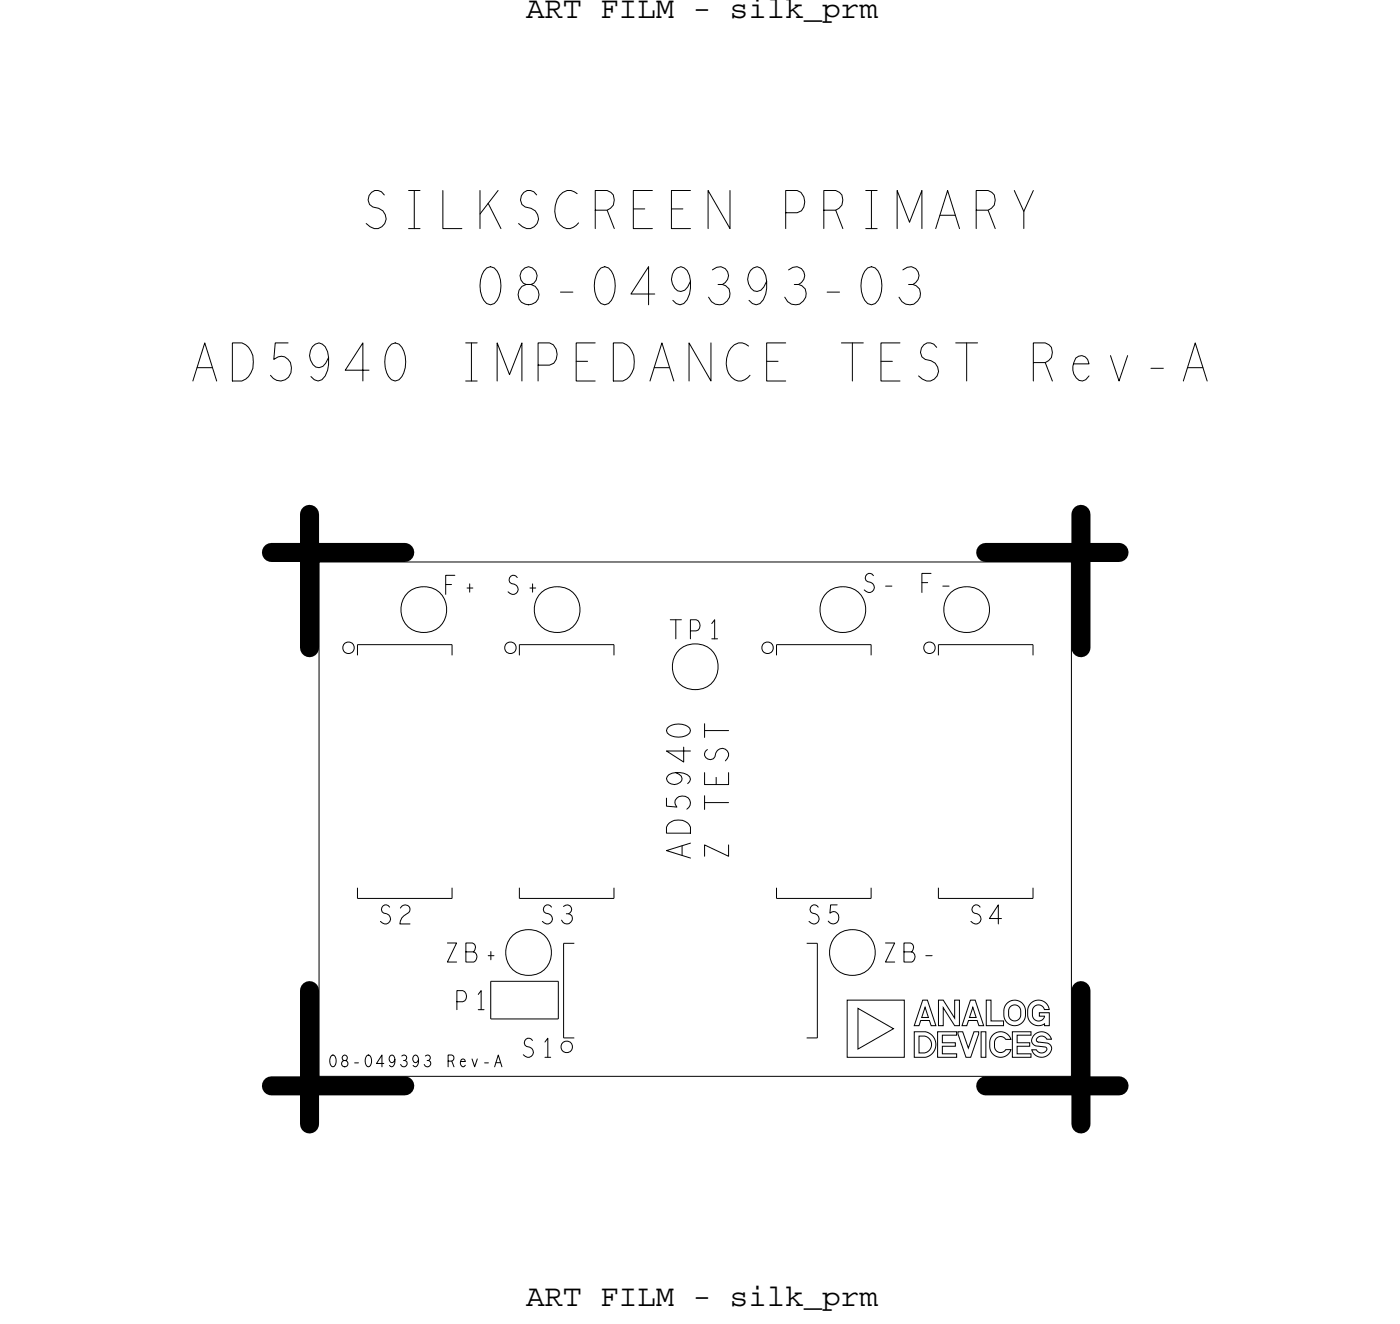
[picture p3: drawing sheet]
<svg xmlns="http://www.w3.org/2000/svg" width="93mm" height="88mm" viewBox="0 0 93 88" stroke-linecap="round" stroke-linejoin="round" font-family="sans-serif">
<defs><g id="words">
<text font-size="2.5" x="69" y="25.4">Rev-A</text>
<g font-size="2.1">
<text x="35.1" y="1.2">ART FILM - silk_prm</text>
<text x="35.1" y="87">ART FILM - silk_prm</text>
</g>
<g font-size="1.3">
<text x="29.5" y="39.6">F+</text>
<text x="33.7" y="39.6">S+</text>
<text x="61.3" y="39.5">F-</text>
<text x="29.7" y="64.1">ZB+</text>
</g>
<text font-size=".8" x="29.7" y="71.1">Rev-A</text>
</g></defs>
<!-- layer: Board Outline -->
<path d="M21.3 37.5h50.1v34.3h-50.1z" fill="none" stroke="#000" stroke-width=".07"/>
<path d="M18.1 36.8h8.9zM20.6 34.3v8.9zM65.7 36.8h8.9zM72.1 34.3v8.9zM18.1 72.4h8.9zM20.6 66v8.9zM65.7 72.4h8.9zM72.1 66v8.9z" fill="none" stroke="#000" stroke-width="1.3"/>
<!-- layer: Components -->
<g fill="none" stroke="#000" stroke-width=".07">
<path d="M23.8 43h6.3zM23.8 43v.7zM23.8 59.2v.7zM23.8 59.9h6.3zM30.1 43v.7zM30.1 59.2v.7zM34.6 43h6.3zM34.6 43v.7zM34.6 59.2v.7zM34.6 59.9h6.3zM40.9 43v.7zM40.9 59.2v.7z"/>
<path d="M51.8 43h6.3zM51.8 43v.7zM51.8 59.2v.7zM51.8 59.9h6.3zM58.1 43v.7zM58.1 59.2v.7zM62.6 43h6.3zM62.6 43v.7zM62.6 59.2v.7zM62.6 59.9h6.3zM68.9 43v.7zM68.9 59.2v.7z"/>
<path d="M32.7 65.4v2.5zM32.7 67.9h4.5zM32.7 65.4h4.5zM37.2 65.4v2.5zM37.6 62.9h.7zM37.6 62.9v6.3zM37.6 69.2h.7zM53.8 69.2h.7zM53.8 62.9h.7zM54.5 62.9v6.3zM56.5 66.7h3.8v3.8h-3.8zM57.2 67.2l2.4 1.4-2.4 1.3z"/>
<path d="M61 68.8h.7a.87 .87 0 0 1 .7 .8 .87 .87 0 0 1-.7 .9h-.7zM61.3 69.1h.5l.3 .3v.4l-.3 .4h-.5zM61.5 66.7h.3l.6 1.7h-.3l-.1-.4h-.6l-.1 .4h-.3zM61.7 67.2l.2 .6h-.4zM62.5 68.8h1.3v.2h-1v.5h.9v.2h-.9v.6h1v.2h-1.3zM62.6 66.7h.3l.8 1.2v-1.2h.3v1.7h-.3l-.8-1.2v1.2h-.3zM63.9 68.8h.3l.4 1.1 .3-1.1h.4l-.6 1.7h-.3zM64.7 66.7h.3l.6 1.7h-.3l-.1-.4h-.6l-.1 .4h-.4zM64.9 67.2l.2 .6h-.5zM65.4 68.8h.3v1.7h-.3zM65.8 66.7h.3v1.4h.8v.3h-1.1zM66.2 69l.3-.2h.3l.3 .1 .2 .2 .1 .2h-.3l-.3-.2h-.2l-.3 .4v.4l.2 .2 .3 .1 .3-.2h.3l-.3 .4-.5 .1-.5-.3-.1-.3v-.4z"/>
<path d="M67.2 66.9l.3-.2h.3l.3 .1 .2 .2 .1 .3v.5l-.4 .5-.5 .1-.5-.4-.1-.7zM67.4 67.1l.3-.1 .3 .2v.5l-.2 .3h-.3l-.2-.2v-.5zM67.5 68.8h1.2v.2h-.9v.5h.9v.2h-.9v.6h.9v.2h-1.2zM68.7 66.9l.3-.2h.3l.5 .2 .2 .4h-.4l-.3-.3-.3 .1-.2 .2v.4l.2 .3 .3 .1 .2-.1 .1-.3h-.3v-.2h.7v.9h-.4v-.1l-.5 .1-.4-.3-.2-.3v-.4zM69 69l.4-.2 .4 .1 .3 .4h-.3l-.2-.2h-.2l-.2 .1-.1 .2 .1 .1 .7 .1 .2 .1a.65 .65 0 0 1-.5 .8 .65 .65 0 0 1-.8-.5h.3l.2 .1 .2 .1 .2-.1 .1-.1-.1-.2-.6-.1-.2-.1-.1-.2z"/>
<circle cx="23.2" cy="43.2" r=".38"/>
<circle cx="28.3" cy="40.7" r="1.54"/>
<circle cx="34" cy="43.2" r=".38"/>
<circle cx="37.1" cy="40.7" r="1.54"/>
<circle cx="46.4" cy="44.5" r="1.54"/>
<circle cx="51.2" cy="43.2" r=".38"/>
<circle cx="56.2" cy="40.7" r="1.54"/>
<circle cx="62" cy="43.2" r=".38"/>
<circle cx="64.5" cy="40.7" r="1.54"/>
<circle cx="35.2" cy="63.5" r="1.54"/>
<circle cx="37.8" cy="69.8" r=".38"/>
<circle cx="56.8" cy="63.5" r="1.54"/>
</g>
<!-- layer: Text -->
<g fill="none" stroke="#000" stroke-width=".07">
<path d="M25.6 13a.58 .58 0 0 0-.9-.1 .58 .58 0 0 0 .2 .9 .74 .74 0 0 1 .8 .6 .74 .74 0 0 1-.5 .8h-.2l-.6-.3M27.2 15.2h.8M27.2 12.7h.8M27.6 12.7v2.5M29.5 12.7v2.5h1.3M32 12.7v2.5M32.4 17.9a.57 .57 0 0 1 .9 .4 1.82 1.82 0 0 1-.3 1.9 .57 .57 0 0 1-.9-.4 1.82 1.82 0 0 1 .3-1.9zM32.5 13.5l.9 1.7M33.2 12.7l-1.2 1.6M34.8 18.1a.58 .58 0 0 0 0 .6 .58 .58 0 0 0 .6 .3 .69 .69 0 0 1 .4 1 .69 .69 0 0 1-1.1 0 .69 .69 0 0 1 .4-1 .58 .58 0 0 0 .7-.8 .58 .58 0 0 0-1-.1zM35.8 13a.58 .58 0 0 0-.9-.1 .58 .58 0 0 0 .1 .9 .74 .74 0 0 1 .9 .6 .74 .74 0 0 1-.5 .8h-.3l-.5-.3M37.4 19.5h.8"/>
<path d="M38.5 12.9a.81 .81 0 0 0-1.4 .4 1.37 1.37 0 0 0 .7 1.9 .89 .89 0 0 0 .8-.3M39.7 14h.8a.69 .69 0 0 0 .5-.6 .69 .69 0 0 0-.5-.7h-.8v2.5M40.1 17.9a.57 .57 0 0 1 .8 .4 1.82 1.82 0 0 1-.3 1.9 .57 .57 0 0 1-.8-.4 1.82 1.82 0 0 1 .3-1.9zM40.5 14l.5 1.2M42.2 13.9h.8M43.5 12.7h-1.3v2.5h1.3M43.7 19.6h-1.6l1.1-1.8v2.5M44.8 13.9h.7M46 18.8l-.2 .3a.49 .49 0 0 1-.8 .1 .88 .88 0 0 1 .4-1.4 .88 .88 0 0 1 .6 1 1.72 1.72 0 0 1-.4 1.4l-.3 .1-.2-.1-.2-.2M46 12.7h-1.2v2.5h1.2M47.5 18a.61 .61 0 0 1 1 0 .61 .61 0 0 1-.3 1M47.9 19a.69 .69 0 0 1 .8 .8 .69 .69 0 0 1-1 .5l-.3-.2-.2-.3"/>
<path d="M48.7 12.7v2.5l-1.5-2.5v2.5M51.1 18.8l-.2 .3a.49 .49 0 0 1-.8 .1 .88 .88 0 0 1 .4-1.4 .88 .88 0 0 1 .6 1 1.72 1.72 0 0 1-.4 1.4l-.3 .1-.2-.1-.3-.2M52.4 14.2h.7a.79 .79 0 0 0 .6-.8 .79 .79 0 0 0-.6-.7h-.7v2.5M52.6 18a.61 .61 0 0 1 .9 0 .61 .61 0 0 1-.3 1M53 19a.69 .69 0 0 1 .8 .8 .69 .69 0 0 1-1 .5l-.3-.2-.2-.3M54.9 14h.8a.69 .69 0 0 0 .5-.6 .69 .69 0 0 0-.5-.7h-.8v2.5M55.1 19.5h.9M55.7 14l.5 1.2M57.7 15.2h.8M57.7 12.7h.8M57.8 17.9a.57 .57 0 0 1 .9 .4 1.82 1.82 0 0 1-.3 1.9 .57 .57 0 0 1-.9-.4 1.82 1.82 0 0 1 .3-1.9zM58.1 12.7v2.5"/>
<path d="M59.8 15.2v-2.5l.8 2.1 .9-2.1v2.5M60.2 18a.61 .61 0 0 1 1 0 .61 .61 0 0 1-.3 1M60.6 19a.69 .69 0 0 1 .8 .8 .69 .69 0 0 1-1 .5l-.3-.2-.2-.3M62.4 15.2l.8-2.5 .8 2.5M62.7 14.4h1M65.1 14h.8a.69 .69 0 0 0 .5-.6 .69 .69 0 0 0-.5-.7h-.8v2.5M65.9 14l.5 1.2M67.6 12.7l.7 1.4v1.1M68.9 12.7l-.6 1.4M12.9 25.4l.8-2.5 .7 2.5M13.1 24.5h1.1M15.5 22.9h.6a1.44 1.44 0 0 1 0 2.5h-.6z"/>
<path d="M19.2 22.9h-.8l-.1 1.1a.68 .68 0 0 1 .7-.2 .68 .68 0 0 1 .4 .7 .76 .76 0 0 1-.5 .8 .76 .76 0 0 1-.9-.3M21.9 23.8l-.2 .4a.49 .49 0 0 1-.8 .1 .88 .88 0 0 1 .4-1.4 .88 .88 0 0 1 .6 .9 1.72 1.72 0 0 1-.4 1.5l-.3 .1-.2-.1-.3-.2M24.6 24.7h-1.6l1.2-1.8v2.5M26.1 22.9a.57 .57 0 0 1 .8 .5 1.82 1.82 0 0 1-.3 1.9 .57 .57 0 0 1-.8-.5 1.82 1.82 0 0 1 .3-1.9zM30.3 38.4h-.6v1.2M31.1 22.9h.7M31.1 25.4h.7M31.4 22.9v2.5M33.1 25.4v-2.5l.9 2.1 .8-2.1v2.5M34.5 38.5a.29 .29 0 0 0-.5-.1 .29 .29 0 0 0 .1 .5 .37 .37 0 0 1 .4 .2 .37 .37 0 0 1-.2 .5 .37 .37 0 0 1-.4-.1M35.9 24.3h.7a.79 .79 0 0 0 .5-.7 .79 .79 0 0 0-.5-.7h-.7v2.5M38.4 24.1h.8"/>
<path d="M39.7 22.9h-1.3v2.5h1.3M40.9 22.9h.6a1.44 1.44 0 0 1 0 2.5h-.6zM43.3 25.4l.8-2.5 .8 2.5M43.6 24.5h1M47.4 22.9v2.5l-1.5-2.5v2.5M49.9 23.1a.81 .81 0 0 0-1.3 .4 1.37 1.37 0 0 0 .6 1.9 .89 .89 0 0 0 .8-.4M51.1 24.1h.8M52.4 22.9h-1.3v2.5h1.3M56.1 22.9h1.5M56.8 22.9v2.5M58.2 38.4a.29 .29 0 0 0-.4-.1 .29 .29 0 0 0 .1 .5 .37 .37 0 0 1 .4 .2 .37 .37 0 0 1-.2 .5 .37 .37 0 0 1-.5-.2M58.7 24.1h.8"/>
<path d="M59 39.1h.5M60 22.9h-1.3v2.5h1.3M62.1 38.2h-.6v1.3M62.5 23.2a.58 .58 0 0 0-1-.2 .58 .58 0 0 0 .2 1 .74 .74 0 0 1 .8 .5 .74 .74 0 0 1-.5 .9h-.2l-.6-.3M63.7 22.9h1.5M64.5 22.9v2.5M68.9 24.2h.8a.69 .69 0 0 0 .5-.7 .69 .69 0 0 0-.5-.6h-.8v2.5M78.9 25.4l.8-2.5 .8 2.5M44.4 53.2v.5l.7 .1a.5 .5 0 0 1 .4-.8 .5 .5 0 0 1 .5 .7l-.2 .2M44.5 48.5a1.03 1.03 0 0 1 1.5 .2 .95 .95 0 0 1-1.6 0zM44.6 54.9a.84 .84 0 0 1 1-.2 .84 .84 0 0 1 .4 .8h-1.6v-.4zM44.7 41.3h.7"/>
<path d="M45.1 51.5l.2 .1a.31 .31 0 0 1 0 .6 .5 .5 0 0 1-.5 .1 .5 .5 0 0 1-.3-.5 1.03 1.03 0 0 1 1.5 .1l-.1 .3M45.1 41.3v1.3M45.5 56.4v.6M45.6 49.8v1l-1.2-.7h1.6M46 42.1h.4a.4 .4 0 0 0 .3-.4 .4 .4 0 0 0-.3-.4h-.4v1.3M46 56.2l-1.6 .5 1.6 .5M47 51.5v.8h1.6v-.8M47 48.2v1M47 53v1M47 48.7h1.6M47 53.5h1.6M47.2 50a.36 .36 0 0 0-.1 .5 .36 .36 0 0 0 .6-.1 .46 .46 0 0 1 .6-.5 .46 .46 0 0 1 .1 .8"/>
<path d="M47.5 41.6l.2-.3v1.3M47.5 42.6h.3M47.8 51.8v.5M48.6 56.3v.8l-1.6-.8v.8M22.1 70.4a.39 .39 0 0 1 .3 .2 .39 .39 0 0 1-.1 .4v.1a.39 .39 0 0 1-.3-.3 .39 .39 0 0 1 .1-.4zM22.8 70.4l.1 .3a.23 .23 0 0 1 .3 .1 .23 .23 0 0 1-.1 .3 .23 .23 0 0 1-.3-.2l.1-.2a.22 .22 0 0 0 .2-.1 .22 .22 0 0 0-.1-.3zM23.6 70.9h.3M24.5 70.4a.39 .39 0 0 1 .3 .2 .39 .39 0 0 1-.1 .4l-.1 .1a.39 .39 0 0 1-.3-.3 .39 .39 0 0 1 .1-.4zM25.6 70.9h-.5l.4-.6v.8M26 60.5a.29 .29 0 0 0-.5-.1 .29 .29 0 0 0 .1 .5 .37 .37 0 0 1 .4 .2 .37 .37 0 0 1-.2 .5 .37 .37 0 0 1-.4-.2M26.3 70.6v.2a.22 .22 0 0 1-.4-.2 .22 .22 0 0 1 .4-.2 .42 .42 0 0 1-.3 .7v-.1M26.7 60.5a.32 .32 0 0 1 .5-.2 .32 .32 0 0 1 .1 .5 .85 .85 0 0 0-.6 .8h.6"/>
<path d="M26.8 70.4a.19 .19 0 0 1 .3 0 .19 .19 0 0 1-.1 .3M26.9 70.7a.22 .22 0 0 1 .2 .2 .22 .22 0 0 1-.1 .2 .22 .22 0 0 1-.3-.1M27.9 70.6l-.1 .2a.21 .21 0 0 1-.3-.2 .21 .21 0 0 1 .3-.2 .42 .42 0 0 1-.2 .7l-.1-.1M28.4 70.4a.19 .19 0 0 1 .3 0 .19 .19 0 0 1-.1 .3M28.5 70.7a.22 .22 0 0 1 .2 .2 .22 .22 0 0 1-.2 .2 .22 .22 0 0 1-.2-.1M29.8 62.9h.6l-.6 1.2h.6M29.9 70.7h.2l.1-.1v-.2l-.3-.1v.8M30.5 66.8h.3a.4 .4 0 0 0 .3-.4 .4 .4 0 0 0-.3-.4h-.3v1.3M31.1 63.5h.5a.37 .37 0 0 1 .2 .3 .37 .37 0 0 1-.2 .3h-.5v-1.2h.4a.34 .34 0 0 1 .1 .6M31.9 66.3l.2-.3v1.3M31.9 67.3h.4M33 71.1l.2-.8 .3 .8"/>
<path d="M35.5 69.4a.29 .29 0 0 0-.5-.1 .29 .29 0 0 0 .1 .5 .37 .37 0 0 1 .5 .2 .37 .37 0 0 1-.2 .5 .37 .37 0 0 1-.5-.2M36.3 69.5l.2-.3v1.3M36.3 70.5h.4M36.8 60.5a.29 .29 0 0 0-.5-.1 .29 .29 0 0 0 .1 .5 .37 .37 0 0 1 .4 .2 .37 .37 0 0 1-.2 .5 .37 .37 0 0 1-.4-.2M37.6 60.4a.31 .31 0 0 1 .5 .1 .31 .31 0 0 1-.2 .4M37.8 60.9a.36 .36 0 0 1 .4 .3 .36 .36 0 0 1-.4 .4 .36 .36 0 0 1-.4-.3M54.6 60.5a.29 .29 0 0 0-.5-.1 .29 .29 0 0 0 .1 .5 .37 .37 0 0 1 .4 .2 .37 .37 0 0 1-.2 .5 .37 .37 0 0 1-.5-.2M55.8 60.3h-.4l-.1 .6a.39 .39 0 0 1 .6 .1 .39 .39 0 0 1-.1 .5 .39 .39 0 0 1-.6-.1M59 62.9h.7l-.7 1.2h.7M60.3 63.5h.5a.37 .37 0 0 1 .2 .3 .37 .37 0 0 1-.2 .3h-.5v-1.2h.4a.34 .34 0 0 1 .1 .6M61.7 63.7h.4M65.3 60.5a.29 .29 0 0 0-.4-.1 .29 .29 0 0 0 .1 .5 .37 .37 0 0 1 .4 .2 .37 .37 0 0 1-.2 .5 .37 .37 0 0 1-.5-.2"/>
<path d="M66.8 61.2h-.8l.6-.9v1.3"/>
</g>
<use href="#words"/>
</svg>
